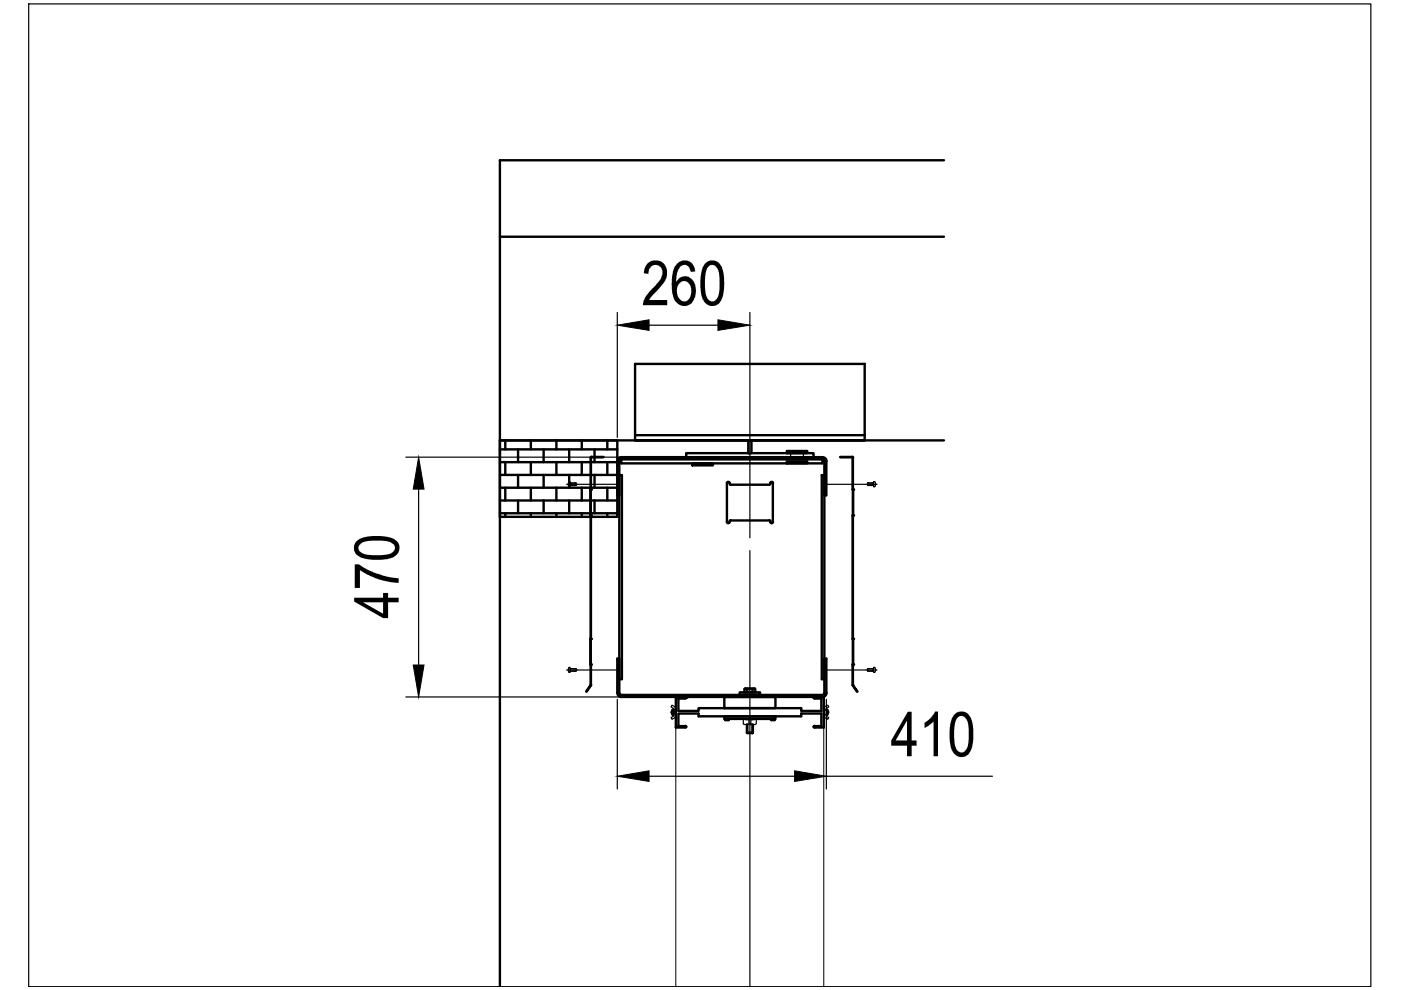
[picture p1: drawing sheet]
<svg xmlns="http://www.w3.org/2000/svg" width="297mm" height="210mm" viewBox="0 0 297 210" stroke-linecap="round" stroke-linejoin="round" font-family="sans-serif">
<!-- layer: AM_7 -->
<path d="M159 116.7v92.5" fill="none" stroke="#000" stroke-width=".25"/>
<!-- layer: megadoor-AM_0 -->
<path d="M143.3 148v61.2M174.7 148v61.2" fill="none" stroke="#000" stroke-width=".21"/>
<g fill="none" stroke="#000" stroke-width=".51">
<path d="M200.1 34h-94.1v59.4h94.1M106 50.2h94.1M134.6 77.2h48.7v16.2h-48.7zM106 93.4h24.9v16.2h-24.9zM106 93.4v115.8M106 95.3h24.9M106 98h24.9M107.1 93.4v1.9M107.1 98v2.7M109.8 95.3v2.7M112.6 93.4v1.9M112.6 98v2.7"/>
<path d="M115.3 95.3v2.7M118 93.4v1.9M118 98v2.7M120.7 95.3v2.7M123.3 93.4v1.9M123.3 98v2.7M125.3 97v6.7M125.4 96.9h2.6h-2.6M125.4 96.8l-.1 .2v6.9M125.4 96.9l-.1 .1M126.1 95.3v2.7M128.8 93.4v1.9"/>
<path d="M128.8 98v2.7M131.7 96.9h42.7M131.7 97.4h42.7v.8h-42.7zM131.7 97.4l-.3 .2-.1 .2v49.1l.1 .2 .3 .2M131.7 96.9a.87 .87 0 0 0-.8 .9v7.3h.4M134.6 93.4h48.7M134.6 92.3h48.7M145.5 96.1h27v.8h-27zM146.8 98.2h4.4v.5h-4.4zM158.7 93.4h.6v2.7h-.6zM166.8 95.6h4.3v.5h-4.3zM166.8 97.8h4.3v.4h-4.3z"/>
<path d="M174.4 96.9a.87 .87 0 0 1 .8 .9M174.4 97.4h.2l.2 .4M174.8 97.8v7.3h.4v-7.3M180.7 96.9h-2.6h2.6M180.7 96.8l.2 .2-.1 6.7M180.7 96.9l.1 6.9M106 100.7h24.9M106 103.4h24.9M106 106.1h24.9M106 108.8h24.9M107.1 103.4v2.7M107.1 108.8v.8"/>
<path d="M109.8 100.7v2.7M109.8 106.1v2.7M112.6 103.4v2.7M112.6 108.8v.8M115.3 100.7v2.7M115.3 106.1v2.7M118 103.4v2.7M118 108.8v.8M120.7 100.7v2.7M120.7 106.1v2.7M123.3 103.4v2.7M123.3 108.8v.8"/>
<path d="M125.2 103.9v5.4M125.2 103.7v.2M125.3 103.9v5.4M125.3 109.3v26.1M125.3 109.2v.1M125.3 103.7v.1M126.1 100.7v2.7M126.1 106.1v2.7M128.8 103.4v2.7M128.8 108.8v.8M131.3 100.7h.6v43.3h-.6M154.1 102.4v8.3l.4 .2 .2-.2"/>
<path d="M154.3 102.2h.2M154.4 102.2l-.3 .2M154.5 102.2l.2 .2M154.7 102.5l.2 .3h8.2l.3-.3M154.9 110.3h8.2M154.9 110.3l-.2 .2M163.1 110.3l.3 .2M163.3 110.4l.1 .4 .2 .1M163.5 102.2h.1M163.5 102.2l-.2 .2M163.7 102.2l.2 .2M163.9 102.4v8.3"/>
<path d="M163.9 110.7l-.2 .2M180.8 109.3v26.1M180.8 109.2h.1M180.8 109.3l.1 26.2M180.8 103.9v5.3M180.8 109.2v.1M180.9 103.7v.2M180.9 103.7v.1M180.9 109.2v.1M125.2 135.4v5.5M125.3 135.5v5.3M125.3 135.4v.1"/>
<path d="M131.3 139.6h-.4v7.3a.87 .87 0 0 0 .8 .9M174.8 139.6h.4v7.3M180.8 135.4v.1M180.8 135.5v5.3M180.9 135.4h.1M125.2 145.3l-.9 1.3 1-1.3M125.2 140.9l.1 4.3M125.3 145.2h-.1M125.3 140.8v.1M125.3 141v4.2M125.3 145.2v.1M131.7 147.3h26v.5"/>
<path d="M131.7 147.8h26M142.6 150.5h.2v1h-.2M142.6 150.5l-.2 .4 .2 .6M143.3 147.8v6.4h2l.2-.1M145.3 148.1h-1.5v2.6h4.3v-.6h21.8v.6h4.2v-2.6h-1.4M145.3 147.8l.2 .1-.2 .2M145.5 154.1l-.2-.2-1.5 .1v-2.7h4.3v.6h21.8v-.6h4.2v2.7l-1.6 .1M153.6 147.8h10.8v2.3h-10.8zM153.6 151.9h10.8v.5h-10.8zM154.4 152.7h-.6l-.1-.3h.8l-.1 .3M156.8 146.8h4.3v.5h-4.3zM157.8 146.1l2.2-.1 .1 .1v.7h-2.3z"/>
<path d="M158 146l.4 .1M158.1 146.8h.3M158.4 153.6v1.7M158.4 146.1v.7M158.4 153.6v1.8M158.5 146.1h1.1l-.1 .7M159.5 153.6v1.8M159.6 155.3h-1.2l1.1 .1M159.6 153.6v1.7M159.6 155.3l-.1 .1M159.9 146.8h-.3M160.1 146l-.5 .1"/>
<path d="M160.3 147.8h14.4v6.4h-2l-.2-.1M164.3 152.5l-.1 .2h-.6l-.2-.3h.9v.2M172.5 154.1h.1M172.7 147.8l-.2 .1 .2 .2M174.4 147.3h-14.1v.5h-2.6M174.8 144h-.6v-43.3h.6v46.2M174.8 146.9l-.2 .4h-.2M175.2 150.5h.2l.2 .5M175.2 146.9a.87 .87 0 0 1-.8 .9M175.5 150.9v.2M175.6 151.1l-.2 .4h-.2M180.8 140.8v.1"/>
<path d="M180.8 145.3l1 1.3-1-1.3M180.8 140.8v4.5M180.9 140.9v4.3M180.9 140.8v.1"/>
</g>
<!-- layer: 2 -->
<g fill="none" stroke="#000" stroke-width=".25">
<path d="M120.6 102.1h.2v1.1h-.2M120.7 102.1a.83 .83 0 0 0 0 1.1M120.8 102.4h.2v.5M121 102.4h.9M121.9 102.3l.2 .1M122.1 102.9h-1.3M122.2 102.4v.5M183.9 102.4v.5h1.3M184.2 102.4h.9M184.2 102.3l-.3 .1M185.2 102.1a.54 .54 0 0 1 .5 .6 .54 .54 0 0 1-.5 .5zM185.2 102.4h-.1v.5"/>
<path d="M120.6 141.5h.2v1.1h-.2M120.7 141.5a.83 .83 0 0 0 0 1.1M120.8 141.8h.2v.5M121 141.8h1.1M122.1 142.3h-1.3M122.2 141.8v.5M142.5 149.5l.7 .4v2.2l-.7 .4-.2-.4 .5-.3v-1.6l-.5-.3zM158.1 152.5h-.5v1l.3 .1h2.2l.2-.1v-1h-.4M158.1 152.5l1.8-.1-.1 .2-.6-.1M158.1 152.5h1.1M158.8 152.5v1M159.2 153.5l-.7 .1"/>
<path d="M159.2 153.5l.3 .1M159.2 152.5v1M174.8 149.9l.7-.4 .2 .4-.5 .3v1.6l.5 .3-.2 .4-.7-.4zM185.1 141.8h-1.2v.5h1.3M185.2 141.8h-.1v.5M185.5 141.5a.83 .83 0 0 1 0 1.1h-.3v-1.1h.2"/>
</g>
<!-- layer: megadoor-AM_0 -->
<g fill="#000">
<circle cx="125.2" cy="109.3" r=".25"/>
<circle cx="125.2" cy="103.8" r=".25"/>
<circle cx="125.3" cy="103.8" r=".25"/>
<circle cx="125.3" cy="109.2" r=".25"/>
<circle cx="180.8" cy="103.8" r=".25"/>
<circle cx="180.8" cy="109.2" r=".25"/>
<circle cx="180.9" cy="103.8" r=".25"/>
<circle cx="180.9" cy="109.3" r=".25"/>
<circle cx="125.2" cy="135.5" r=".25"/>
<circle cx="125.3" cy="135.5" r=".25"/>
<circle cx="180.8" cy="135.5" r=".25"/>
<circle cx="180.9" cy="135.5" r=".25"/>
<circle cx="125.2" cy="140.9" r=".25"/>
<circle cx="125.3" cy="140.9" r=".25"/>
<circle cx="145.5" cy="147.9" r=".25"/>
<circle cx="172.5" cy="147.9" r=".25"/>
<circle cx="180.8" cy="140.9" r=".25"/>
<circle cx="180.9" cy="140.9" r=".25"/>
</g>
<!-- layer: 4 -->
<path d="M120.8 102.4h1.4M122.2 102.9h-1.4M183.9 102.9h1.3M185.2 102.4h-1.3M120.8 141.8h1.4M122.2 142.3h-1.4M183.9 142.3h1.3M185.2 141.8h-1.3" fill="none" stroke="#000" stroke-width=".25"/>
<!-- layer: assembly-AM_7 -->
<path d="M120.1 102.7h11M174.9 102.7h11.1M120.1 142.1h10.9M175.1 142.1h10.9" fill="none" stroke="#000" stroke-width=".25"/>
<!-- layer: megadoor-AM_3 -->
<path d="M167.6 96.1v1.3M170.3 96.1v1.3" fill="none" stroke="#000" stroke-width=".25"/>
<!-- layer: 0 -->
<path d="M6.1 .8h284.5v208.4h-284.5zM130.9 66.2v26.5M137.6 68.9h14.6M159 66.2v47.8M86 96.9h51.7M88.8 103.7v37.3M86 147.8h51.7M130.9 148.3v19M175.2 148.3v19M137.6 164.6h30.9M175.2 164.6h35.2" fill="none" stroke="#000" stroke-width=".25"/>
<path d="M130.9 68.9l6.7-1.1v2.2zM152.2 67.8l6.8 1.1-6.8 1.1zM88.8 96.9l1.1 6.8h-2.3zM87.6 141h2.3l-1.1 6.8zM130.9 164.6l6.7-1.2v2.3zM168.5 163.4l6.7 1.2-6.7 1.1z" fill="#000" stroke="#000" stroke-width=".21"/>
<g fill="#000">
<path d="M137.1 56a2.49 2.49 0 0 1 3.2-.5 2.49 2.49 0 0 1 1 3.1l-.6 1.5-2.5 2.7-.5 .8h3.8v1.1h-5.2l.2-1 .6-1.1 2.8-3.2a1.91 1.91 0 0 0-.7-3.2 1.63 1.63 0 0 0-1.7 1.9l-1-.2 .1-.7zM75.2 119.7h.9l2.3 1.3 3 1.1 3.1 .5v1l-1.9-.2-1.8-.4-2.3-.9-2.2-1.2v3.8h-1.1zM198.3 150.9h.6v9.4h-1v-7.4l-1.2 1.1-.7 .3v-1.1l1.4-1.1z"/>
<path d="M143.6 55.9a2.22 2.22 0 0 1 2.5-.5 2.22 2.22 0 0 1 1.3 2.2h-.9a1.32 1.32 0 0 0-.8-1.3 1.32 1.32 0 0 0-1.6 .4l-.6 1.4-.1 1.7a2.11 2.11 0 0 1 2.2-1.2 2.11 2.11 0 0 1 1.8 1.8l.2 1.1-.2 1.3a2.35 2.35 0 0 1-2.3 2.1 2.35 2.35 0 0 1-2.4-2l-.3-1.5 .1-2.7 .3-1.5zM144 60.1a2.52 2.52 0 0 0 .9 3.8 1.93 1.93 0 0 0 1.6-2.5 1.5 1.5 0 0 0-.8-1.6 1.5 1.5 0 0 0-1.7 .3z"/>
<path d="M149.7 55.7a2.24 2.24 0 0 1 2.3-.2 2.24 2.24 0 0 1 1.3 2l.3 2.7-.2 1.6-.3 1.5a2.15 2.15 0 0 1-2.2 1.6 2.15 2.15 0 0 1-2-1.8l-.4-2.2v-2.2l.4-1.8zM150.3 56.5l-.5 .8-.3 1.3v2.3l.1 1.4a1.42 1.42 0 0 0 2.1 1.4 4.8 4.8 0 0 0 .9-3.9l-.2-2.1a1.37 1.37 0 0 0-.7-1.3 1.37 1.37 0 0 0-1.4 .1z"/>
<path d="M75.5 114.8l.5-.4 .9-.4 1.5-.3h2.4l2.3 .4a2.17 2.17 0 0 1 1.6 2.3 2.17 2.17 0 0 1-1.9 1.9l-1.9 .4h-2l-2.3-.5a2.11 2.11 0 0 1-1.1-3.4zM76.5 115.2a1.28 1.28 0 0 0-.4 1.5 1.28 1.28 0 0 0 1.3 .8l1.5 .2 3-.1a1.72 1.72 0 0 0 1.8-1.7 2.54 2.54 0 0 0-2.6-1.2h-2.8l-1 .1z"/>
<path d="M75.1 126.7h6.1v-1h1.1v1h2.2v1h-2.2v3.3h-1.1l-6.1-3.5zM76.9 127.7l4.3 2.4v-2.4z"/>
<path d="M202.4 151.4a2.2 2.2 0 0 1 3.7 1.5l.3 1.6v2.2l-.5 2.2a2.17 2.17 0 0 1-2.2 1.6 2.17 2.17 0 0 1-2-1.8l-.4-2.1 .1-2.3 .3-1.8zM203.1 152.1l-.5 .8-.3 1.3v2.3l.2 1.4a1.42 1.42 0 0 0 2 1.4 4.8 4.8 0 0 0 .9-3.8l-.2-2.3a1.32 1.32 0 0 0-.7-1.2 1.32 1.32 0 0 0-1.4 .1z"/>
<path d="M192.5 150.9h.8v6.1h1v1.1h-1v2.2h-1v-2.2h-3.3v-1.1zM192.3 152.8l-2.4 4.2h2.4z"/>
</g>
</svg>
